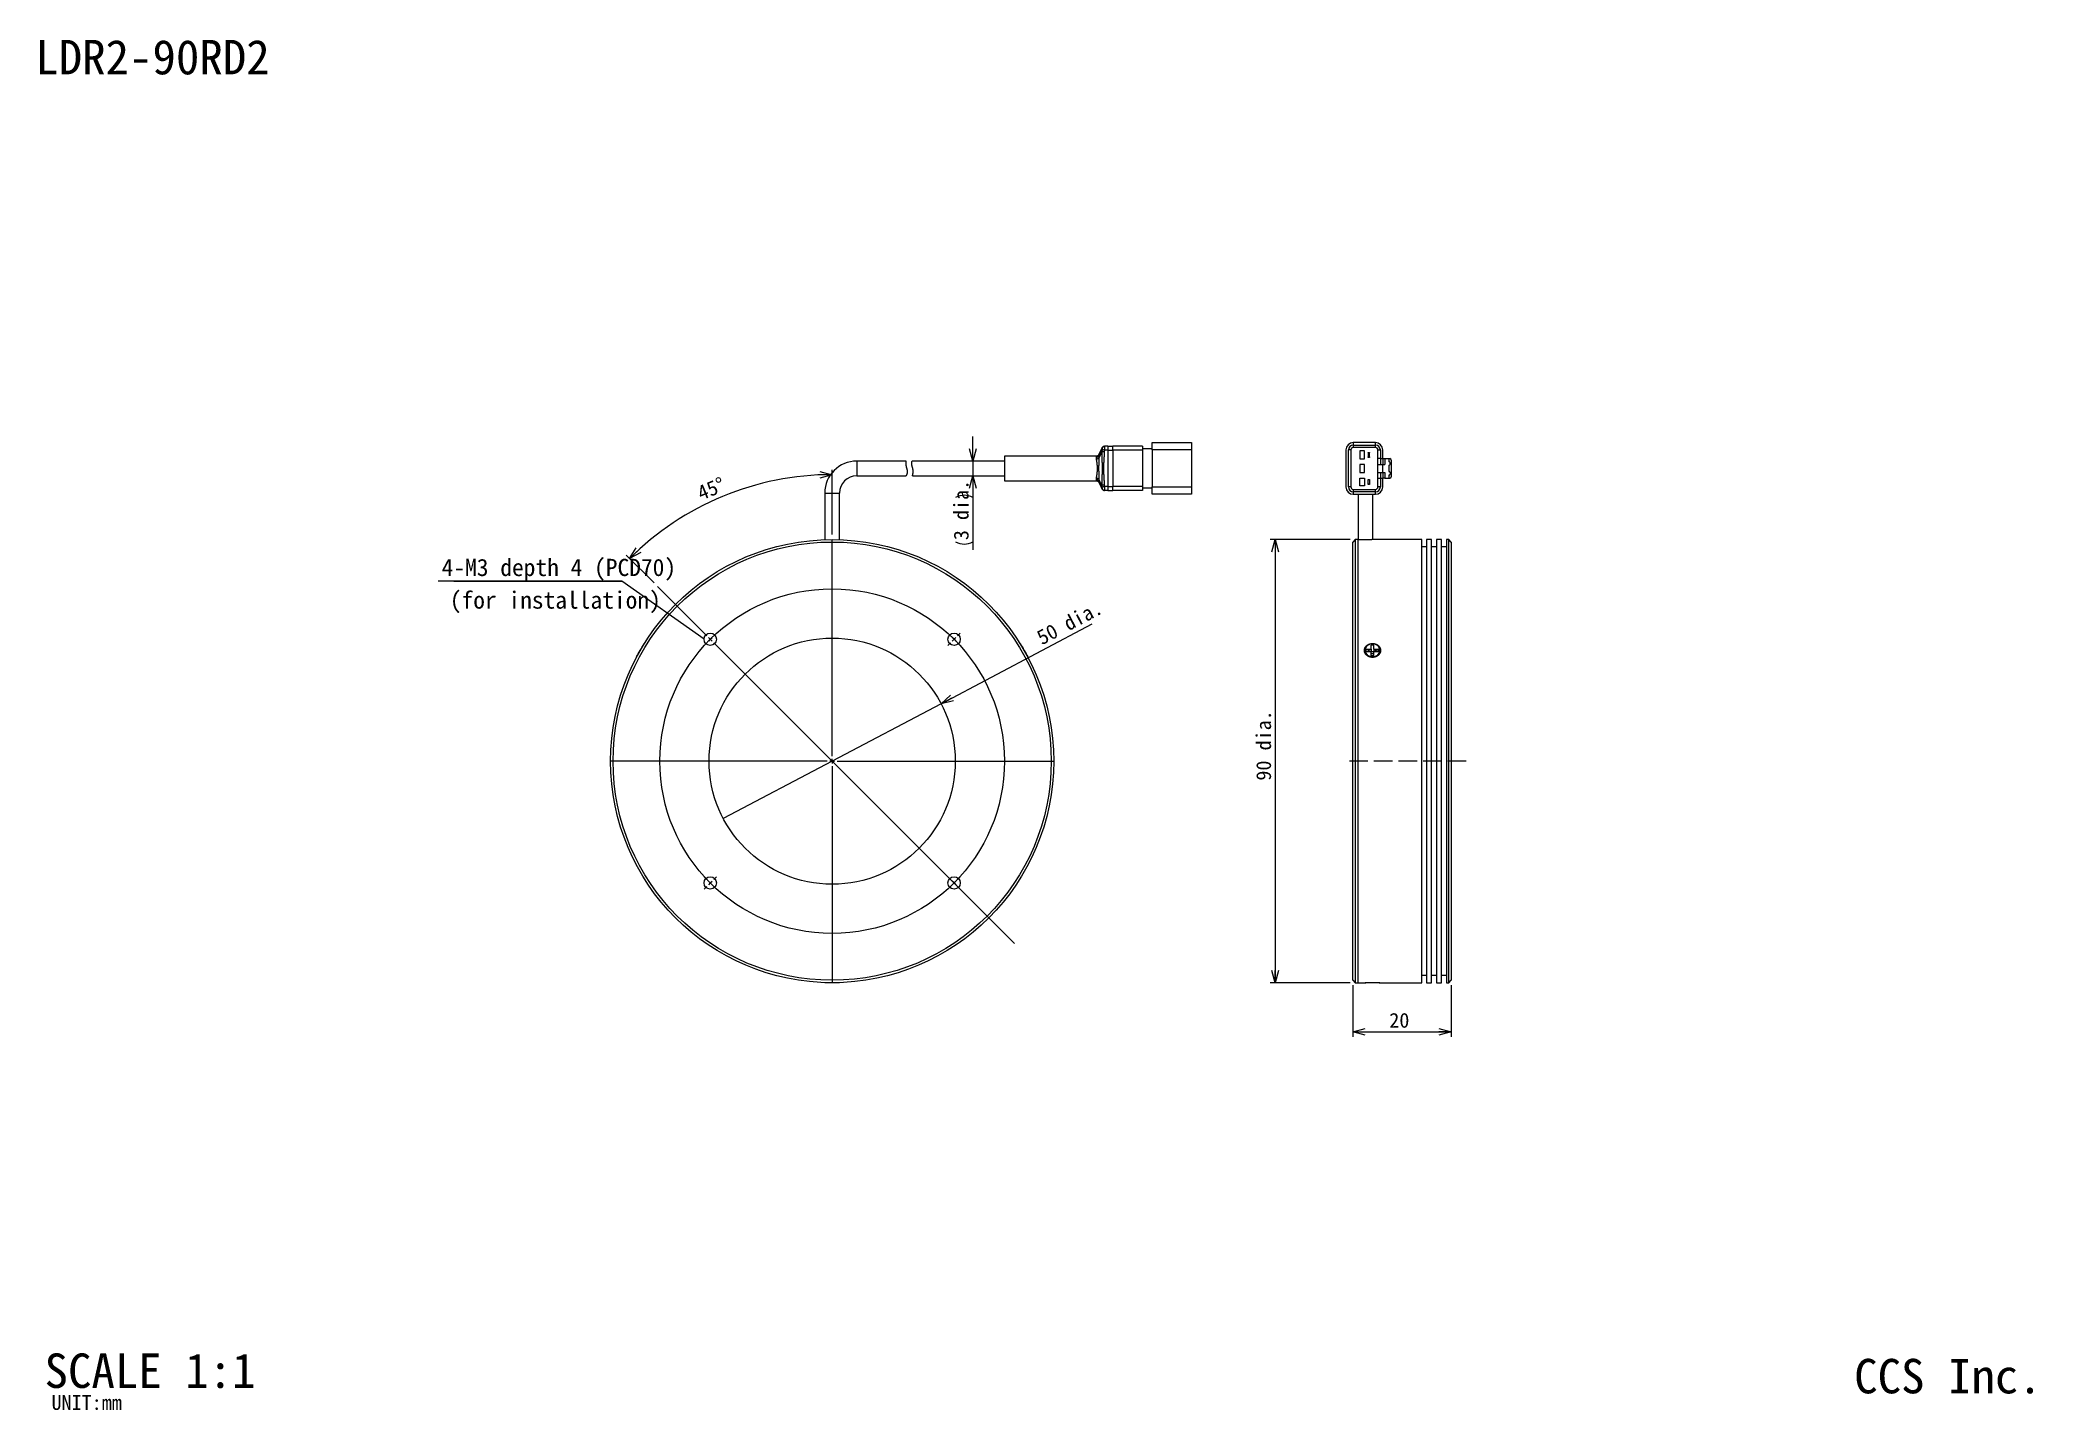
# Model space of a CAD drawing. Extents: x 12 to 417, y 8 to 287.
import ezdxf
from ezdxf.enums import TextEntityAlignment as Align

# ---------------------------------------------------------------- set-up
doc = ezdxf.new("R2010")
doc.units = 0
doc.linetypes.add('DASHED3', pattern=[5, 3.75, -1.25])
doc.layers.get('0').update_dxf_attribs({"linetype": 'continuous', "lineweight": 13})
doc.layers.add('1', color=7, linetype='continuous', lineweight=13)
doc.styles.add('Font_0', font='MS Gothic.ttf')

msp = doc.modelspace()

# ---------------------------------------------------------------- texts
at = {"color": 7, "style": 'Font_0'}
for s, p in [('LDR2-90RD2', (11.45, 279.76)), ('SCALE 1:1', (13.34, 12.96)), ('CCS Inc.', (380.88, 11.86))]:
    msp.add_text(s, height=7, dxfattribs=at).set_placement(p)
at = {"layer": '1', "color": 7, "style": 'Font_0'}
for s, rotation, p in [('45°', 22.5, (145.56, 195.94)), ('3 dia.', 90, (198.01, 185.15)), ('50 dia.', 27.828, (214.5, 166.44)), ('90 dia.', 90, (259.44, 136.31))]:
    msp.add_text(s, height=3, rotation=rotation, dxfattribs=at).set_placement(p, align=Align.TOP_LEFT)
for s, height, p in [('4-M3 depth 4 (PCD70)', 3.5, (93.99, 181.36)), ('(for installation)', 3.5, (95.65, 174.74)), ('20', 3, (286.46, 89.13))]:
    msp.add_text(s, height=height, dxfattribs=at).set_placement(p, align=Align.TOP_LEFT)
at = {"layer": '1', "color": 8, "style": 'Font_0'}
msp.add_text('UNIT:mm', height=3, dxfattribs=at).set_placement((14.75, 11.5), align=Align.TOP_LEFT)

# ---------------------------------------------------------------- linework, layer by layer
at = {"color": 7, "linetype": 'BYBLOCK', "lineweight": -2}
for p, q in [((201.87, 201.22), (201.2, 203.72)), ((202.54, 203.72), (201.87, 201.22)), ((201.87, 201.22), (201.87, 203.72)), ((170.8, 199.07), (173.31, 198.45)), ((173.31, 198.45), (170.81, 198.4)), ((173.31, 198.45), (170.83, 197.73)), ((201.2, 195.72), (201.87, 198.22)), ((201.87, 198.22), (202.54, 195.72)), ((201.87, 198.22), (201.87, 195.72)), ((132.17, 181.41), (133.51, 183.62)), ((132.17, 181.41), (133.97, 183.14)), ((134.44, 182.66), (132.17, 181.41)), ((262.63, 182.77), (263.3, 185.27)), ((263.3, 185.27), (263.97, 182.77)), ((263.3, 185.27), (263.3, 182.77)), ((195.42, 151.94), (197.32, 153.7)), ((195.42, 151.94), (197.63, 153.1)), ((197.94, 152.51), (195.42, 151.94)), ((263.3, 95.27), (262.63, 97.77)), ((263.97, 97.77), (263.3, 95.27)), ((263.3, 95.27), (263.3, 97.77)), ((279.05, 85.27), (281.55, 85.94)), ((281.55, 84.6), (279.05, 85.27)), ((279.05, 85.27), (281.55, 85.27)), ((296.55, 85.94), (299.05, 85.27)), ((299.05, 85.27), (296.55, 84.6)), ((299.05, 85.27), (296.55, 85.27))]:
    msp.add_line(p, q, dxfattribs=at)
at = {"color": 7, "linetype": 'continuous', "lineweight": 15}
for p, q in [((228.17, 203.94), (227.43, 202.45)), ((228.15, 203.13), (227.44, 201.89)), ((228.62, 203.42), (228.57, 203.11)), ((229.31, 203.42), (228.62, 203.42)), ((228.64, 204.22), (228.65, 204.22)), ((229.31, 204.22), (228.65, 204.22)), ((229.31, 204.22), (230.31, 204.22)), ((229.31, 203.42), (229.31, 196.02)), ((229.31, 203.42), (230.31, 203.42)), ((236.31, 204.22), (230.31, 204.22)), ((230.31, 203.42), (230.31, 196.02)), ((236.31, 203.42), (230.31, 203.42)), ((238.31, 203.72), (236.31, 203.72)), ((236.31, 203.42), (236.31, 196.02)), ((238.31, 203.47), (238.31, 204.97)), ((238.31, 204.97), (243.31, 204.97)), ((246.31, 203.47), (238.31, 203.47)), ((238.31, 203.47), (238.31, 195.97)), ((243.31, 204.97), (246.31, 204.97)), ((246.31, 204.97), (246.31, 203.47)), ((246.31, 203.47), (246.31, 195.97)), ((277.65, 203.47), (277.65, 195.97)), ((278.15, 195.97), (278.15, 203.47)), ((278.65, 203.47), (278.15, 203.47)), ((278.65, 203.47), (278.65, 195.97)), ((279.15, 204.97), (279.15, 204.47)), ((283.65, 204.97), (279.15, 204.97)), ((279.15, 204.47), (279.15, 203.97)), ((279.15, 204.47), (283.65, 204.47)), ((283.65, 203.97), (279.15, 203.97)), ((280.45, 203.27), (280.45, 201.67)), ((281.45, 203.27), (280.45, 203.27)), ((281.45, 201.67), (281.45, 203.27)), ((282.15, 202.97), (282.45, 202.97)), ((282.15, 202.87), (282.15, 202.97)), ((282.45, 202.87), (282.15, 202.87)), ((282.15, 202.87), (282.15, 202.07)), ((282.45, 202.97), (282.45, 202.87)), ((282.45, 202.07), (282.45, 202.87)), ((283.65, 204.47), (283.65, 204.97)), ((283.65, 203.97), (283.65, 204.47)), ((284.15, 201.72), (284.15, 203.47)), ((284.15, 203.47), (284.65, 203.47)), ((284.65, 203.47), (284.65, 201.72)), ((285.15, 201.72), (285.15, 203.47)), ((188.31, 201.22), (178.31, 201.22)), ((178.31, 201.22), (178.31, 198.22)), ((208.31, 201.22), (189.53, 201.22)), ((227, 202.22), (208.31, 202.22)), ((208.31, 202.22), (208.31, 197.22)), ((280.45, 201.67), (281.45, 201.67)), ((280.45, 200.52), (280.45, 198.92)), ((281.45, 200.52), (280.45, 200.52)), ((280.45, 198.92), (281.45, 198.92)), ((281.45, 198.92), (281.45, 200.52)), ((282.15, 202.07), (282.45, 202.07)), ((282.15, 201.97), (282.15, 202.07)), ((282.45, 201.97), (282.15, 201.97)), ((282.45, 202.07), (282.45, 201.97)), ((284.05, 200.52), (284.05, 198.92)), ((284.05, 200.52), (285.05, 200.52)), ((284.05, 198.92), (285.05, 198.92)), ((284.65, 201.72), (284.15, 201.72)), ((284.15, 200.52), (284.15, 201.72)), ((284.15, 197.72), (284.15, 198.92)), ((284.65, 201.72), (285.15, 201.72)), ((284.65, 201.72), (284.65, 200.52)), ((284.65, 198.92), (284.65, 197.72)), ((285.05, 200.52), (285.05, 198.92)), ((285.05, 200.52), (285.55, 200.52)), ((285.05, 198.92), (285.55, 198.92)), ((285.15, 201.72), (285.25, 201.72)), ((285.25, 200.52), (285.25, 201.72)), ((285.25, 201.72), (285.55, 201.72)), ((285.25, 197.72), (285.25, 198.92)), ((285.55, 201.72), (285.55, 200.52)), ((285.55, 201.72), (286.35, 201.72)), ((285.55, 198.92), (285.55, 197.72)), ((286.35, 201.72), (286.35, 201.07)), ((286.35, 201.72), (286.55, 201.72)), ((286.45, 201.07), (286.35, 201.07)), ((286.35, 200.37), (286.45, 200.37)), ((286.35, 200.37), (286.35, 199.07)), ((286.35, 199.07), (286.45, 199.07)), ((286.65, 200.57), (286.65, 200.87)), ((286.65, 198.87), (286.65, 198.57)), ((286.85, 201.42), (286.85, 198.02)), ((171.81, 194.72), (171.81, 185.24)), ((171.81, 194.72), (174.81, 194.72)), ((174.81, 185.24), (174.81, 194.72)), ((178.31, 198.22), (188.32, 198.22)), ((189.62, 198.22), (208.31, 198.22)), ((208.31, 197.22), (227, 197.22)), ((227.43, 196.98), (228.17, 195.49)), ((228.18, 195.52), (227.44, 197.19)), ((229.31, 196.02), (228.62, 196.02)), ((228.65, 195.22), (228.64, 195.22)), ((229.31, 195.22), (228.65, 195.22)), ((229.31, 196.02), (230.31, 196.02)), ((229.31, 195.22), (230.31, 195.22)), ((236.31, 196.02), (230.31, 196.02)), ((236.31, 195.22), (230.31, 195.22)), ((238.31, 195.72), (236.31, 195.72)), ((238.31, 194.47), (238.31, 195.97)), ((238.31, 195.97), (246.31, 195.97)), ((243.31, 194.47), (238.31, 194.47)), ((246.31, 194.47), (243.31, 194.47)), ((246.31, 195.97), (246.31, 194.47)), ((278.65, 195.97), (278.15, 195.97)), ((279.15, 195.47), (279.15, 194.97)), ((279.15, 195.47), (283.65, 195.47)), ((279.15, 194.97), (279.15, 194.47)), ((283.65, 194.97), (279.15, 194.97)), ((279.15, 194.47), (283.65, 194.47)), ((280.15, 194.47), (280.15, 185.24)), ((280.45, 197.77), (281.45, 197.77)), ((280.45, 196.17), (280.45, 197.77)), ((281.45, 196.17), (280.45, 196.17)), ((281.45, 197.77), (281.45, 196.17)), ((282.15, 197.47), (282.45, 197.47)), ((282.15, 197.37), (282.15, 197.47)), ((282.45, 197.37), (282.15, 197.37)), ((282.15, 196.57), (282.15, 197.37)), ((282.15, 196.47), (282.15, 196.57)), ((282.15, 196.57), (282.45, 196.57)), ((282.45, 196.47), (282.15, 196.47)), ((282.45, 197.47), (282.45, 197.37)), ((282.45, 197.37), (282.45, 196.57)), ((282.45, 196.57), (282.45, 196.47)), ((283.15, 185.26), (283.15, 194.47)), ((283.65, 194.97), (283.65, 195.47)), ((283.65, 194.47), (283.65, 194.97)), ((284.15, 195.97), (284.15, 197.72)), ((284.15, 197.72), (284.65, 197.72)), ((284.65, 195.97), (284.15, 195.97)), ((284.65, 197.72), (285.15, 197.72)), ((284.65, 197.72), (284.65, 195.97)), ((285.15, 195.97), (285.15, 197.72)), ((285.15, 197.72), (285.25, 197.72)), ((285.55, 197.72), (285.25, 197.72)), ((285.55, 197.72), (286.35, 197.72)), ((286.35, 198.37), (286.35, 197.72)), ((286.45, 198.37), (286.35, 198.37)), ((286.35, 197.72), (286.55, 197.72)), ((279.55, 185.27), (279.05, 184.77)), ((279.05, 95.77), (279.05, 184.77)), ((280.05, 185.27), (279.55, 185.27)), ((279.55, 185.27), (279.55, 95.27)), ((280.05, 185.27), (280.05, 95.27)), ((280.05, 185.24), (280.05, 95.27)), ((281.65, 185.24), (280.05, 185.24)), ((293.05, 185.27), (283.23, 185.27)), ((293.05, 95.27), (293.05, 185.27)), ((294.05, 183.77), (293.05, 183.77)), ((295.05, 185.27), (294.05, 185.27)), ((294.05, 185.27), (294.05, 95.27)), ((295.05, 95.27), (295.05, 185.27)), ((296.05, 183.77), (295.05, 183.77)), ((297.05, 185.27), (296.05, 185.27)), ((296.05, 185.27), (296.05, 95.27)), ((297.05, 95.27), (297.05, 185.27)), ((298.05, 183.77), (297.05, 183.77)), ((298.55, 185.27), (298.05, 185.27)), ((298.05, 185.27), (298.05, 95.27)), ((299.05, 184.77), (298.55, 185.27)), ((298.55, 95.27), (298.55, 185.27)), ((299.05, 184.77), (299.05, 95.77)), ((135.11, 164.05), (135.09, 164.06)), ((211.53, 164.06), (211.51, 164.05)), ((281.55, 162.77), (281.55, 162.72)), ((281.8, 162.98), (282.8, 162.98)), ((281.8, 162.55), (281.8, 162.98)), ((282.67, 162.55), (281.8, 162.98)), ((281.8, 162.55), (282.8, 162.55)), ((283.3, 163.85), (282.8, 163.85)), ((282.8, 162.98), (282.8, 163.85)), ((282.8, 162.98), (282.8, 162.55)), ((282.8, 161.68), (282.8, 162.55)), ((283.3, 162.48), (282.8, 162.48)), ((283.3, 162.05), (282.8, 162.05)), ((283.3, 162.98), (283.3, 163.85)), ((283.3, 162.98), (284.3, 162.98)), ((283.3, 162.98), (283.3, 162.55)), ((283.3, 161.68), (283.3, 162.55)), ((283.3, 162.55), (284.3, 162.55)), ((284.3, 162.98), (283.44, 162.55)), ((284.3, 162.55), (284.3, 162.98)), ((284.55, 162.72), (284.55, 162.77)), ((133.59, 161.47), (133.61, 161.45)), ((213.01, 161.45), (213.03, 161.47)), ((283.3, 161.68), (282.8, 161.68)), ((171.81, 95.29), (171.81, 95.27)), ((173.31, 95.27), (171.81, 95.27)), ((174.81, 95.27), (173.31, 95.27)), ((174.81, 95.27), (174.81, 95.29)), ((279.05, 95.77), (279.55, 95.27)), ((279.55, 95.27), (280.05, 95.27)), ((280.05, 95.27), (281.42, 95.27)), ((284.55, 95.27), (281.55, 95.27)), ((284.7, 95.27), (293.05, 95.27)), ((293.05, 96.77), (294.05, 96.77)), ((294.05, 95.27), (295.05, 95.27)), ((295.05, 96.77), (296.05, 96.77)), ((296.05, 95.27), (297.05, 95.27)), ((297.05, 96.77), (298.05, 96.77)), ((298.05, 95.27), (298.55, 95.27)), ((298.55, 95.27), (299.05, 95.77))]:
    msp.add_line(p, q, dxfattribs=at)
at = {"lineweight": 15}
for points in [[(227.43, 202.47), (227.43, 202.46), (227.43, 202.46), (227.43, 202.45), (227.43, 202.45), (227.42, 202.44), (227.42, 202.43), (227.41, 202.42), (227.4, 202.41), (227.4, 202.4), (227.39, 202.39), (227.38, 202.38), (227.37, 202.37), (227.36, 202.36), (227.35, 202.35), (227.34, 202.35), (227.33, 202.34), (227.32, 202.33), (227.31, 202.32), (227.29, 202.31), (227.28, 202.3), (227.26, 202.29), (227.25, 202.28), (227.23, 202.27), (227.22, 202.26), (227.2, 202.25), (227.18, 202.25), (227.16, 202.24), (227.15, 202.24), (227.13, 202.23), (227.11, 202.23), (227.09, 202.23), (227.07, 202.22), (227.05, 202.22), (227.03, 202.22), (227.01, 202.22), (226.99, 202.22)], [(228.15, 203.13), (228.15, 203.13), (228.15, 203.13), (228.15, 203.14), (228.15, 203.14), (228.14, 203.15), (228.14, 203.16), (228.14, 203.17), (228.14, 203.18), (228.14, 203.19), (228.14, 203.2), (228.14, 203.21), (228.13, 203.22), (228.13, 203.24), (228.13, 203.25), (228.13, 203.27), (228.13, 203.29), (228.14, 203.3), (228.14, 203.32), (228.14, 203.34), (228.14, 203.36), (228.14, 203.38), (228.14, 203.4), (228.15, 203.42), (228.15, 203.45), (228.15, 203.47), (228.16, 203.5), (228.16, 203.52)], [(228.15, 196.3), (228.15, 196.31), (228.15, 196.34), (228.15, 196.38), (228.15, 196.43), (228.15, 196.5), (228.15, 196.58), (228.15, 196.67), (228.15, 196.77), (228.15, 196.87), (228.15, 196.98), (228.15, 197.09), (228.15, 197.21), (228.15, 197.34), (228.16, 197.47), (228.16, 197.61), (228.16, 197.75), (228.17, 197.91), (228.17, 198.07), (228.17, 198.25), (228.18, 198.43), (228.19, 198.62), (228.19, 198.81), (228.2, 199.01), (228.2, 199.21), (228.21, 199.41), (228.21, 199.62), (228.21, 199.82), (228.21, 200.03), (228.2, 200.23), (228.2, 200.42), (228.19, 200.62), (228.19, 200.81), (228.18, 200.99), (228.18, 201.17), (228.17, 201.34), (228.16, 201.51), (228.16, 201.67), (228.16, 201.82), (228.15, 201.96), (228.15, 202.09), (228.15, 202.22), (228.15, 202.34), (228.15, 202.45), (228.15, 202.56), (228.15, 202.66), (228.15, 202.75), (228.15, 202.83), (228.15, 202.91), (228.15, 202.97), (228.15, 203.03), (228.15, 203.07), (228.15, 203.1), (228.15, 203.12), (228.15, 203.13)], [(228.57, 203.11), (228.56, 203.11), (228.54, 203.11), (228.53, 203.11), (228.51, 203.11), (228.5, 203.11), (228.49, 203.11), (228.47, 203.12), (228.46, 203.12), (228.45, 203.12), (228.43, 203.12), (228.42, 203.12), (228.41, 203.12), (228.39, 203.12), (228.38, 203.12), (228.37, 203.12), (228.36, 203.12), (228.34, 203.12), (228.33, 203.12), (228.32, 203.12), (228.31, 203.12), (228.29, 203.12), (228.28, 203.12), (228.27, 203.13), (228.26, 203.13), (228.25, 203.13), (228.24, 203.13), (228.23, 203.13), (228.22, 203.13), (228.21, 203.13), (228.2, 203.13), (228.19, 203.13), (228.18, 203.13), (228.17, 203.13), (228.17, 203.13), (228.16, 203.13), (228.15, 203.13)], [(228.16, 203.52), (228.16, 203.53), (228.16, 203.53), (228.16, 203.54), (228.17, 203.55), (228.17, 203.55), (228.17, 203.56), (228.17, 203.57), (228.17, 203.58), (228.17, 203.59), (228.17, 203.6), (228.17, 203.61), (228.18, 203.62), (228.18, 203.63), (228.18, 203.64), (228.18, 203.65), (228.18, 203.66), (228.18, 203.67), (228.18, 203.67), (228.18, 203.68), (228.18, 203.69), (228.18, 203.7), (228.18, 203.71), (228.18, 203.72), (228.18, 203.73), (228.19, 203.74), (228.19, 203.74), (228.19, 203.75), (228.19, 203.76), (228.19, 203.77), (228.19, 203.78), (228.19, 203.78), (228.19, 203.79), (228.19, 203.8), (228.19, 203.81), (228.19, 203.81), (228.19, 203.82), (228.19, 203.82), (228.19, 203.83), (228.19, 203.84), (228.19, 203.84), (228.19, 203.85), (228.19, 203.85), (228.19, 203.86), (228.19, 203.86), (228.19, 203.87), (228.19, 203.87), (228.19, 203.87), (228.19, 203.88), (228.19, 203.88), (228.18, 203.88), (228.18, 203.89), (228.18, 203.89), (228.18, 203.89), (228.18, 203.89)], [(228.18, 203.92), (228.18, 203.92), (228.18, 203.92), (228.18, 203.92), (228.18, 203.92), (228.18, 203.92), (228.18, 203.92), (228.18, 203.93), (228.18, 203.93), (228.18, 203.93), (228.18, 203.93), (228.18, 203.93), (228.18, 203.93), (228.18, 203.92), (228.18, 203.92), (228.18, 203.92), (228.17, 203.92), (228.17, 203.92), (228.17, 203.92), (228.17, 203.92), (228.17, 203.92), (228.17, 203.92), (228.17, 203.92), (228.17, 203.92), (228.17, 203.93), (228.17, 203.93), (228.17, 203.93), (228.17, 203.93), (228.17, 203.94), (228.17, 203.94), (228.17, 203.94), (228.17, 203.94), (228.17, 203.94), (228.17, 203.94), (228.17, 203.94), (228.17, 203.94), (228.17, 203.94)], [(228.18, 203.92), (228.19, 203.93), (228.19, 203.94), (228.2, 203.96), (228.21, 203.97), (228.22, 203.99), (228.23, 204), (228.24, 204.01), (228.24, 204.03), (228.25, 204.04), (228.26, 204.05), (228.28, 204.06), (228.29, 204.07), (228.3, 204.08), (228.31, 204.1), (228.32, 204.11), (228.34, 204.12), (228.35, 204.12), (228.36, 204.13), (228.38, 204.14), (228.39, 204.15), (228.4, 204.16), (228.42, 204.17), (228.43, 204.17), (228.45, 204.18), (228.46, 204.18), (228.48, 204.19), (228.49, 204.19), (228.51, 204.2), (228.52, 204.2), (228.54, 204.2), (228.56, 204.21), (228.57, 204.21), (228.59, 204.21), (228.6, 204.21), (228.62, 204.21), (228.64, 204.22)], [(228.18, 203.89), (228.18, 203.9), (228.18, 203.9), (228.18, 203.9), (228.18, 203.9), (228.18, 203.9), (228.18, 203.9), (228.18, 203.91), (228.18, 203.91), (228.18, 203.91), (228.18, 203.91), (228.18, 203.91), (228.18, 203.91), (228.18, 203.91), (228.18, 203.91), (228.18, 203.91), (228.18, 203.92), (228.18, 203.92), (228.18, 203.92)], [(228.57, 203.11), (228.56, 202.98), (228.56, 202.83), (228.55, 202.67), (228.54, 202.51), (228.53, 202.33), (228.52, 202.15), (228.51, 201.97), (228.5, 201.78), (228.49, 201.59), (228.48, 201.4), (228.47, 201.2), (228.46, 201.01), (228.45, 200.82), (228.44, 200.62), (228.44, 200.42), (228.43, 200.22), (228.43, 200.02), (228.43, 199.82), (228.43, 199.62), (228.43, 199.42), (228.43, 199.21), (228.44, 199.01), (228.45, 198.8), (228.45, 198.6), (228.46, 198.39), (228.47, 198.19), (228.48, 197.99), (228.49, 197.79), (228.5, 197.6), (228.51, 197.41), (228.52, 197.22), (228.53, 197.03), (228.54, 196.85), (228.55, 196.67), (228.56, 196.49), (228.57, 196.32)], [(228.65, 204.22), (228.65, 204.22), (228.65, 204.22), (228.65, 204.22), (228.65, 204.22), (228.65, 204.21), (228.65, 204.21), (228.65, 204.21), (228.65, 204.21), (228.65, 204.21), (228.65, 204.21), (228.65, 204.21), (228.65, 204.21), (228.65, 204.2), (228.65, 204.2), (228.65, 204.19), (228.65, 204.19), (228.65, 204.18), (228.65, 204.18), (228.65, 204.17), (228.65, 204.16), (228.65, 204.15), (228.65, 204.14), (228.65, 204.13), (228.65, 204.12), (228.65, 204.11), (228.65, 204.1), (228.65, 204.08), (228.65, 204.07), (228.65, 204.06), (228.65, 204.04), (228.65, 204.03), (228.65, 204.01), (228.65, 203.99), (228.65, 203.98), (228.65, 203.96), (228.65, 203.94), (228.65, 203.93), (228.65, 203.91), (228.65, 203.89), (228.65, 203.87), (228.65, 203.85), (228.65, 203.83), (228.65, 203.81), (228.65, 203.79), (228.65, 203.77), (228.64, 203.74), (228.64, 203.72), (228.64, 203.7), (228.64, 203.68), (228.64, 203.66), (228.64, 203.64), (228.64, 203.62), (228.64, 203.6), (228.63, 203.58), (228.63, 203.56), (228.63, 203.55), (228.63, 203.53), (228.63, 203.52), (228.63, 203.5), (228.63, 203.49), (228.63, 203.48), (228.63, 203.47), (228.63, 203.46), (228.62, 203.45), (228.62, 203.44), (228.62, 203.44), (228.62, 203.43), (228.62, 203.42), (228.62, 203.42), (228.62, 203.42), (228.62, 203.42), (228.62, 203.42)], [(229.31, 204.22), (229.31, 204.21), (229.31, 204.21), (229.31, 204.21), (229.31, 204.2), (229.31, 204.2), (229.31, 204.19), (229.31, 204.19), (229.31, 204.18), (229.31, 204.18), (229.31, 204.17), (229.31, 204.16), (229.31, 204.15), (229.31, 204.14), (229.31, 204.13), (229.31, 204.12), (229.31, 204.11), (229.31, 204.1), (229.31, 204.09), (229.31, 204.08), (229.31, 204.07), (229.31, 204.05), (229.31, 204.04), (229.31, 204.03), (229.31, 204.02), (229.31, 204.01), (229.31, 203.99), (229.31, 203.98), (229.31, 203.97), (229.31, 203.95), (229.31, 203.94), (229.31, 203.93), (229.31, 203.91), (229.31, 203.9), (229.31, 203.88), (229.31, 203.86), (229.31, 203.85), (229.31, 203.83), (229.31, 203.81), (229.31, 203.79), (229.31, 203.77), (229.31, 203.75), (229.31, 203.73), (229.31, 203.71), (229.31, 203.69), (229.31, 203.66), (229.31, 203.64), (229.31, 203.62), (229.31, 203.59), (229.31, 203.56), (229.31, 203.54), (229.31, 203.51), (229.31, 203.48), (229.31, 203.45), (229.31, 203.42)], [(230.31, 203.42), (230.31, 203.43), (230.31, 203.45), (230.31, 203.47), (230.31, 203.49), (230.31, 203.5), (230.31, 203.52), (230.31, 203.54), (230.31, 203.56), (230.31, 203.58), (230.31, 203.6), (230.31, 203.62), (230.31, 203.64), (230.31, 203.66), (230.31, 203.68), (230.31, 203.71), (230.31, 203.73), (230.31, 203.75), (230.31, 203.78), (230.31, 203.8), (230.31, 203.82), (230.31, 203.85), (230.31, 203.87), (230.31, 203.89), (230.31, 203.92), (230.31, 203.94), (230.31, 203.96), (230.31, 203.99), (230.31, 204.01), (230.31, 204.03), (230.31, 204.05), (230.31, 204.07), (230.31, 204.09), (230.31, 204.11), (230.31, 204.13), (230.31, 204.14), (230.31, 204.15), (230.31, 204.17), (230.31, 204.18), (230.31, 204.18), (230.31, 204.19), (230.31, 204.2), (230.31, 204.2), (230.31, 204.21), (230.31, 204.21), (230.31, 204.22)], [(236.31, 204.22), (236.31, 204.21), (236.31, 204.21), (236.31, 204.2), (236.31, 204.2), (236.31, 204.19), (236.31, 204.18), (236.31, 204.18), (236.31, 204.17), (236.31, 204.16), (236.31, 204.14), (236.31, 204.13), (236.31, 204.11), (236.31, 204.09), (236.31, 204.07), (236.31, 204.05), (236.31, 204.03), (236.31, 204), (236.31, 203.98), (236.31, 203.95), (236.31, 203.93), (236.31, 203.9), (236.31, 203.87), (236.31, 203.84), (236.31, 203.81), (236.31, 203.78), (236.31, 203.75), (236.31, 203.72), (236.31, 203.69), (236.31, 203.66), (236.31, 203.62), (236.31, 203.59), (236.31, 203.55), (236.31, 203.52), (236.31, 203.49), (236.31, 203.45), (236.31, 203.42)], [(188.31, 201.21), (188.31, 201.21), (188.31, 201.21), (188.31, 201.22), (188.31, 201.22), (188.31, 201.22), (188.31, 201.22), (188.31, 201.22), (188.31, 201.22), (188.31, 201.22), (188.31, 201.21), (188.31, 201.21), (188.31, 201.2), (188.31, 201.19), (188.3, 201.18), (188.3, 201.16), (188.3, 201.15), (188.3, 201.13), (188.3, 201.11), (188.29, 201.1), (188.29, 201.07), (188.29, 201.05), (188.29, 201.03), (188.28, 201), (188.28, 200.97), (188.28, 200.94), (188.28, 200.91), (188.27, 200.87), (188.27, 200.84), (188.27, 200.8), (188.27, 200.76), (188.27, 200.72), (188.27, 200.68), (188.27, 200.64), (188.27, 200.6), (188.28, 200.55), (188.28, 200.51), (188.28, 200.46), (188.29, 200.42), (188.29, 200.37), (188.3, 200.33), (188.3, 200.28), (188.31, 200.23), (188.32, 200.19), (188.33, 200.14), (188.34, 200.1), (188.35, 200.05), (188.36, 200.01), (188.37, 199.96), (188.38, 199.92), (188.4, 199.88), (188.41, 199.83), (188.42, 199.79), (188.43, 199.75), (188.45, 199.72)], [(188.45, 199.72), (188.46, 199.67), (188.47, 199.63), (188.48, 199.58), (188.49, 199.54), (188.5, 199.5), (188.51, 199.45), (188.52, 199.41), (188.53, 199.37), (188.54, 199.32), (188.54, 199.28), (188.55, 199.24), (188.55, 199.2), (188.55, 199.15), (188.55, 199.11), (188.55, 199.07), (188.55, 199.03), (188.55, 198.99), (188.54, 198.95), (188.54, 198.91), (188.53, 198.87), (188.53, 198.83), (188.52, 198.79), (188.51, 198.75), (188.51, 198.72), (188.5, 198.68), (188.49, 198.65), (188.48, 198.61), (188.47, 198.58), (188.46, 198.55), (188.45, 198.52), (188.44, 198.49), (188.43, 198.46), (188.42, 198.44), (188.41, 198.41), (188.4, 198.39), (188.39, 198.36), (188.38, 198.34), (188.37, 198.32), (188.36, 198.31), (188.35, 198.29), (188.34, 198.27), (188.34, 198.26), (188.33, 198.25), (188.33, 198.24), (188.32, 198.24), (188.32, 198.23), (188.32, 198.23), (188.32, 198.23), (188.32, 198.23), (188.32, 198.23), (188.32, 198.23), (188.32, 198.23), (188.32, 198.23), (188.32, 198.23)], [(189.58, 200.12), (189.56, 200.16), (189.55, 200.21), (189.54, 200.25), (189.53, 200.29), (189.52, 200.33), (189.51, 200.38), (189.5, 200.42), (189.49, 200.46), (189.48, 200.5), (189.48, 200.54), (189.48, 200.58), (189.47, 200.62), (189.47, 200.66), (189.47, 200.7), (189.47, 200.73), (189.47, 200.77), (189.47, 200.8), (189.47, 200.83), (189.48, 200.87), (189.48, 200.9), (189.48, 200.93), (189.49, 200.96), (189.49, 200.98), (189.49, 201.01), (189.5, 201.03), (189.5, 201.06), (189.51, 201.08), (189.51, 201.1), (189.51, 201.12), (189.52, 201.13), (189.52, 201.15), (189.52, 201.16), (189.53, 201.17), (189.53, 201.18), (189.53, 201.19), (189.53, 201.2), (189.54, 201.2), (189.54, 201.2), (189.54, 201.21), (189.54, 201.21), (189.54, 201.21), (189.54, 201.2), (189.54, 201.2), (189.53, 201.2), (189.53, 201.2)], [(189.62, 198.23), (189.62, 198.23), (189.62, 198.23), (189.62, 198.22), (189.62, 198.22), (189.61, 198.22), (189.61, 198.22), (189.61, 198.22), (189.62, 198.22), (189.62, 198.23), (189.62, 198.23), (189.62, 198.24), (189.62, 198.25), (189.63, 198.26), (189.63, 198.27), (189.63, 198.29), (189.64, 198.3), (189.64, 198.32), (189.65, 198.34), (189.66, 198.36), (189.66, 198.38), (189.67, 198.41), (189.67, 198.44), (189.68, 198.46), (189.69, 198.49), (189.69, 198.53), (189.7, 198.56), (189.71, 198.59), (189.71, 198.63), (189.72, 198.67), (189.72, 198.71), (189.73, 198.75), (189.73, 198.8), (189.74, 198.84), (189.74, 198.89), (189.74, 198.93), (189.75, 198.98), (189.75, 199.03), (189.75, 199.08), (189.75, 199.13), (189.75, 199.18), (189.75, 199.23), (189.75, 199.28), (189.74, 199.33), (189.74, 199.38), (189.73, 199.43), (189.73, 199.47), (189.72, 199.52), (189.72, 199.57), (189.71, 199.61), (189.7, 199.65), (189.69, 199.7), (189.68, 199.74), (189.67, 199.78), (189.66, 199.82), (189.65, 199.86), (189.64, 199.9), (189.63, 199.94), (189.62, 199.97), (189.61, 200.01), (189.6, 200.04), (189.59, 200.07), (189.58, 200.09), (189.58, 200.12)], [(227.44, 202.24), (227.43, 202.23), (227.42, 202.22), (227.41, 202.2), (227.41, 202.19), (227.4, 202.18), (227.39, 202.17), (227.38, 202.15), (227.37, 202.14), (227.36, 202.13), (227.35, 202.12), (227.34, 202.11), (227.33, 202.1), (227.32, 202.09), (227.31, 202.08), (227.29, 202.07), (227.28, 202.06), (227.27, 202.05), (227.25, 202.04), (227.24, 202.03), (227.23, 202.03), (227.21, 202.02), (227.2, 202.01), (227.18, 202.01), (227.17, 202), (227.15, 201.99), (227.14, 201.99), (227.12, 201.99), (227.1, 201.98), (227.09, 201.98), (227.07, 201.98), (227.06, 201.97), (227.04, 201.97), (227.02, 201.97), (227.01, 201.97), (226.99, 201.97), (226.97, 201.97)], [(226.97, 201.97), (226.98, 202), (226.98, 202.02), (226.98, 202.05), (226.99, 202.07), (226.99, 202.09), (226.99, 202.11), (226.99, 202.13), (226.99, 202.15), (227, 202.16), (227, 202.17), (227, 202.18), (227, 202.18), (227, 202.18), (227, 202.19), (227, 202.19), (227, 202.19), (227, 202.18), (227, 202.18)], [(226.99, 201.64), (226.98, 201.66), (226.98, 201.68), (226.98, 201.7), (226.98, 201.72), (226.97, 201.74), (226.97, 201.76), (226.97, 201.78), (226.97, 201.8), (226.97, 201.82), (226.97, 201.84), (226.97, 201.85), (226.97, 201.87), (226.97, 201.89), (226.97, 201.9), (226.97, 201.92), (226.97, 201.94), (226.97, 201.95), (226.97, 201.97)], [(226.99, 201.64), (227, 201.64), (227.02, 201.64), (227.04, 201.64), (227.05, 201.65), (227.07, 201.65), (227.08, 201.65), (227.1, 201.65), (227.11, 201.66), (227.13, 201.66), (227.14, 201.66), (227.16, 201.67), (227.17, 201.67), (227.19, 201.68), (227.2, 201.69), (227.22, 201.69), (227.23, 201.7), (227.25, 201.71), (227.26, 201.71), (227.27, 201.72), (227.29, 201.73), (227.3, 201.74), (227.31, 201.75), (227.32, 201.75), (227.33, 201.76), (227.35, 201.77), (227.36, 201.78), (227.37, 201.79), (227.38, 201.8), (227.39, 201.81), (227.39, 201.82), (227.4, 201.83), (227.41, 201.84), (227.42, 201.86), (227.43, 201.87), (227.44, 201.88), (227.44, 201.89)], [(226.99, 197.79), (227, 197.86), (227.01, 197.93), (227.02, 197.99), (227.03, 198.06), (227.04, 198.13), (227.05, 198.2), (227.06, 198.28), (227.07, 198.35), (227.08, 198.43), (227.1, 198.51), (227.11, 198.59), (227.12, 198.67), (227.13, 198.76), (227.14, 198.84), (227.15, 198.93), (227.16, 199.02), (227.17, 199.11), (227.18, 199.2), (227.19, 199.29), (227.19, 199.39), (227.19, 199.48), (227.2, 199.57), (227.2, 199.66), (227.2, 199.76), (227.2, 199.85), (227.19, 199.94), (227.19, 200.03), (227.18, 200.12), (227.18, 200.21), (227.17, 200.3), (227.16, 200.39), (227.15, 200.47), (227.15, 200.56), (227.14, 200.64), (227.13, 200.72), (227.12, 200.79), (227.11, 200.86), (227.1, 200.93), (227.09, 200.99), (227.08, 201.06), (227.07, 201.11), (227.06, 201.17), (227.05, 201.22), (227.04, 201.28), (227.03, 201.33), (227.03, 201.37), (227.02, 201.42), (227.01, 201.46), (227.01, 201.5), (227, 201.53), (227, 201.57), (226.99, 201.59), (226.99, 201.62), (226.99, 201.64)], [(227.44, 201.89), (227.44, 201.89), (227.44, 201.88), (227.44, 201.88), (227.44, 201.87), (227.44, 201.86), (227.44, 201.85), (227.44, 201.83), (227.45, 201.82), (227.45, 201.8), (227.45, 201.77), (227.45, 201.75), (227.45, 201.72), (227.45, 201.69), (227.45, 201.66), (227.46, 201.62), (227.46, 201.58), (227.46, 201.53), (227.46, 201.48), (227.46, 201.43), (227.46, 201.38), (227.46, 201.32), (227.46, 201.25), (227.46, 201.19), (227.46, 201.12), (227.46, 201.04), (227.46, 200.96), (227.46, 200.88), (227.45, 200.8), (227.45, 200.71), (227.45, 200.62), (227.44, 200.53), (227.44, 200.44), (227.44, 200.34), (227.43, 200.25), (227.43, 200.15), (227.43, 200.05), (227.42, 199.95), (227.42, 199.86), (227.42, 199.76), (227.42, 199.66), (227.43, 199.56), (227.43, 199.46), (227.43, 199.36), (227.43, 199.26), (227.44, 199.16), (227.44, 199.07), (227.44, 198.97), (227.45, 198.87), (227.45, 198.78), (227.45, 198.68), (227.46, 198.59), (227.46, 198.51), (227.46, 198.42), (227.46, 198.34), (227.46, 198.27), (227.46, 198.19), (227.46, 198.13), (227.46, 198.06), (227.46, 198), (227.46, 197.95), (227.45, 197.89), (227.45, 197.84), (227.45, 197.79), (227.45, 197.75), (227.45, 197.71), (227.44, 197.67), (227.44, 197.63), (227.44, 197.6), (227.44, 197.58), (227.44, 197.56), (227.44, 197.55), (227.44, 197.54)], [(227.44, 202.24), (227.44, 202.24), (227.44, 202.24), (227.44, 202.24), (227.44, 202.23), (227.43, 202.23), (227.43, 202.22), (227.43, 202.21), (227.43, 202.2), (227.43, 202.19), (227.43, 202.18), (227.43, 202.18), (227.43, 202.17), (227.43, 202.15), (227.43, 202.14), (227.43, 202.13), (227.43, 202.12), (227.44, 202.11), (227.44, 202.1), (227.44, 202.08), (227.44, 202.07), (227.44, 202.05), (227.44, 202.04), (227.44, 202.03), (227.44, 202.01), (227.44, 202), (227.44, 201.98), (227.44, 201.97), (227.44, 201.95), (227.44, 201.94), (227.44, 201.93), (227.44, 201.92), (227.44, 201.91), (227.44, 201.9), (227.44, 201.89), (227.44, 201.89), (227.44, 201.89)], [(226.97, 197.46), (226.97, 197.48), (226.97, 197.49), (226.97, 197.51), (226.97, 197.52), (226.97, 197.53), (226.97, 197.55), (226.97, 197.56), (226.97, 197.57), (226.97, 197.58), (226.97, 197.59), (226.97, 197.61), (226.97, 197.62), (226.97, 197.63), (226.97, 197.64), (226.97, 197.66), (226.97, 197.67), (226.97, 197.68), (226.97, 197.69), (226.98, 197.71), (226.98, 197.72), (226.98, 197.73), (226.98, 197.74), (226.98, 197.75), (226.98, 197.76), (226.98, 197.77), (226.99, 197.78), (226.99, 197.79)], [(226.97, 197.46), (226.99, 197.46), (227.01, 197.46), (227.02, 197.46), (227.04, 197.46), (227.06, 197.46), (227.07, 197.45), (227.09, 197.45), (227.1, 197.45), (227.12, 197.45), (227.14, 197.44), (227.15, 197.44), (227.17, 197.43), (227.18, 197.43), (227.2, 197.42), (227.21, 197.41), (227.23, 197.41), (227.24, 197.4), (227.25, 197.39), (227.27, 197.38), (227.28, 197.37), (227.29, 197.36), (227.31, 197.35), (227.32, 197.34), (227.33, 197.33), (227.34, 197.32), (227.35, 197.31), (227.36, 197.3), (227.37, 197.29), (227.38, 197.28), (227.39, 197.26), (227.4, 197.25), (227.41, 197.24), (227.41, 197.23), (227.42, 197.21), (227.43, 197.2), (227.44, 197.19)], [(227, 197.25), (227, 197.25), (227, 197.24), (227, 197.24), (227, 197.24), (227, 197.24), (227, 197.24), (227, 197.24), (227, 197.25), (227, 197.26), (227, 197.27), (227, 197.28), (226.99, 197.3), (226.99, 197.32), (226.99, 197.34), (226.98, 197.37), (226.98, 197.4), (226.98, 197.43), (226.97, 197.46)], [(226.99, 197.79), (227, 197.79), (227.02, 197.79), (227.04, 197.79), (227.05, 197.79), (227.07, 197.78), (227.08, 197.78), (227.1, 197.78), (227.11, 197.77), (227.13, 197.77), (227.14, 197.77), (227.16, 197.76), (227.17, 197.76), (227.19, 197.75), (227.2, 197.74), (227.22, 197.74), (227.23, 197.73), (227.25, 197.72), (227.26, 197.72), (227.27, 197.71), (227.29, 197.7), (227.3, 197.69), (227.31, 197.69), (227.32, 197.68), (227.33, 197.67), (227.35, 197.66), (227.36, 197.65), (227.37, 197.64), (227.38, 197.63), (227.39, 197.62), (227.39, 197.61), (227.4, 197.6), (227.41, 197.59), (227.42, 197.58), (227.43, 197.56), (227.44, 197.55), (227.44, 197.54)], [(227, 197.21), (227.01, 197.21), (227.03, 197.21), (227.04, 197.21), (227.06, 197.21), (227.07, 197.21), (227.09, 197.21), (227.1, 197.2), (227.12, 197.2), (227.13, 197.2), (227.15, 197.2), (227.16, 197.19), (227.18, 197.19), (227.19, 197.18), (227.2, 197.18), (227.22, 197.17), (227.23, 197.16), (227.24, 197.16), (227.26, 197.15), (227.27, 197.14), (227.28, 197.13), (227.29, 197.13), (227.3, 197.12), (227.31, 197.11), (227.32, 197.1), (227.33, 197.09), (227.34, 197.08), (227.35, 197.08), (227.36, 197.07), (227.37, 197.06), (227.37, 197.05), (227.38, 197.05), (227.39, 197.04), (227.39, 197.03), (227.4, 197.03), (227.4, 197.02), (227.41, 197.01), (227.41, 197), (227.42, 197), (227.42, 196.99), (227.42, 196.99), (227.43, 196.98), (227.43, 196.98), (227.43, 196.97), (227.43, 196.97), (227.44, 196.96)], [(227.44, 197.54), (227.44, 197.54), (227.44, 197.54), (227.44, 197.54), (227.44, 197.53), (227.44, 197.53), (227.44, 197.52), (227.44, 197.52), (227.44, 197.51), (227.44, 197.5), (227.44, 197.49), (227.44, 197.49), (227.44, 197.48), (227.44, 197.47), (227.44, 197.46), (227.44, 197.45), (227.44, 197.44), (227.44, 197.43), (227.44, 197.42), (227.44, 197.41), (227.44, 197.4), (227.44, 197.39), (227.44, 197.37), (227.44, 197.36), (227.44, 197.35), (227.44, 197.34), (227.43, 197.32), (227.43, 197.31), (227.43, 197.3), (227.43, 197.29), (227.43, 197.28), (227.43, 197.27), (227.43, 197.26), (227.43, 197.25), (227.43, 197.25), (227.43, 197.24), (227.43, 197.23), (227.43, 197.22), (227.43, 197.21), (227.43, 197.21), (227.43, 197.2), (227.44, 197.2), (227.44, 197.19), (227.44, 197.19), (227.44, 197.19), (227.44, 197.19)], [(227.44, 197.19), (227.44, 197.18), (227.44, 197.18), (227.44, 197.17), (227.44, 197.16), (227.44, 197.15), (227.44, 197.13), (227.44, 197.11), (227.44, 197.1), (227.44, 197.08), (227.44, 197.06), (227.44, 197.05), (227.44, 197.03), (227.44, 197.02), (227.45, 197), (227.45, 196.99), (227.45, 196.98), (227.45, 196.97), (227.45, 196.97), (227.45, 196.96), (227.45, 196.96), (227.45, 196.96), (227.45, 196.96), (227.45, 196.96), (227.45, 196.96), (227.45, 196.97), (227.45, 196.97), (227.45, 196.97)], [(228.16, 195.91), (228.16, 195.94), (228.15, 195.96), (228.15, 195.99), (228.15, 196.01), (228.14, 196.03), (228.14, 196.05), (228.14, 196.07), (228.14, 196.09), (228.14, 196.11), (228.14, 196.13), (228.13, 196.15), (228.13, 196.16), (228.13, 196.18), (228.13, 196.19), (228.13, 196.21), (228.14, 196.22), (228.14, 196.23), (228.14, 196.24), (228.14, 196.26), (228.14, 196.27), (228.14, 196.27), (228.14, 196.28), (228.15, 196.29), (228.15, 196.29), (228.15, 196.3), (228.15, 196.3), (228.15, 196.3)], [(228.57, 196.32), (228.56, 196.32), (228.54, 196.32), (228.53, 196.32), (228.51, 196.32), (228.5, 196.32), (228.49, 196.32), (228.47, 196.32), (228.46, 196.32), (228.45, 196.31), (228.43, 196.31), (228.42, 196.31), (228.41, 196.31), (228.39, 196.31), (228.38, 196.31), (228.37, 196.31), (228.36, 196.31), (228.34, 196.31), (228.33, 196.31), (228.32, 196.31), (228.31, 196.31), (228.29, 196.31), (228.28, 196.31), (228.27, 196.31), (228.26, 196.31), (228.25, 196.3), (228.24, 196.3), (228.23, 196.3), (228.22, 196.3), (228.21, 196.3), (228.2, 196.3), (228.19, 196.3), (228.18, 196.3), (228.17, 196.3), (228.17, 196.3), (228.16, 196.3), (228.15, 196.3)], [(228.18, 195.54), (228.18, 195.54), (228.18, 195.54), (228.18, 195.54), (228.18, 195.54), (228.18, 195.54), (228.18, 195.55), (228.18, 195.55), (228.19, 195.55), (228.19, 195.55), (228.19, 195.56), (228.19, 195.56), (228.19, 195.56), (228.19, 195.57), (228.19, 195.57), (228.19, 195.57), (228.19, 195.58), (228.19, 195.58), (228.19, 195.59), (228.19, 195.59), (228.19, 195.6), (228.19, 195.6), (228.19, 195.61), (228.19, 195.62), (228.19, 195.62), (228.19, 195.63), (228.19, 195.63), (228.19, 195.64), (228.19, 195.65), (228.19, 195.66), (228.19, 195.66), (228.19, 195.67), (228.19, 195.68), (228.19, 195.68), (228.19, 195.69), (228.18, 195.7), (228.18, 195.71), (228.18, 195.72), (228.18, 195.72), (228.18, 195.73), (228.18, 195.74), (228.18, 195.75), (228.18, 195.76), (228.18, 195.77), (228.18, 195.78), (228.18, 195.79), (228.18, 195.8), (228.17, 195.81), (228.17, 195.83), (228.17, 195.84), (228.17, 195.85), (228.17, 195.87), (228.17, 195.88), (228.16, 195.9), (228.16, 195.91)], [(228.18, 195.52), (228.18, 195.52), (228.18, 195.52), (228.18, 195.52), (228.18, 195.52), (228.18, 195.52), (228.18, 195.52), (228.18, 195.52), (228.18, 195.52), (228.18, 195.52), (228.18, 195.52), (228.18, 195.53), (228.18, 195.53), (228.18, 195.53), (228.18, 195.53), (228.18, 195.53), (228.18, 195.53), (228.18, 195.54), (228.18, 195.54)], [(228.64, 195.22), (228.62, 195.22), (228.6, 195.22), (228.59, 195.22), (228.57, 195.22), (228.56, 195.22), (228.54, 195.23), (228.52, 195.23), (228.51, 195.23), (228.49, 195.24), (228.48, 195.24), (228.46, 195.25), (228.45, 195.25), (228.43, 195.26), (228.42, 195.27), (228.4, 195.27), (228.39, 195.28), (228.38, 195.29), (228.36, 195.3), (228.35, 195.31), (228.34, 195.32), (228.32, 195.33), (228.31, 195.34), (228.3, 195.35), (228.29, 195.36), (228.28, 195.37), (228.26, 195.38), (228.25, 195.39), (228.24, 195.41), (228.24, 195.42), (228.23, 195.43), (228.22, 195.45), (228.21, 195.46), (228.2, 195.47), (228.19, 195.49), (228.19, 195.5), (228.18, 195.52)], [(228.57, 196.32), (228.57, 196.32), (228.57, 196.31), (228.57, 196.3), (228.57, 196.29), (228.57, 196.28), (228.57, 196.26), (228.58, 196.25), (228.58, 196.23), (228.58, 196.22), (228.58, 196.2), (228.59, 196.18), (228.59, 196.16), (228.59, 196.14), (228.6, 196.12), (228.6, 196.1), (228.61, 196.07), (228.61, 196.05), (228.62, 196.02)], [(228.62, 196.02), (228.62, 196.02), (228.62, 196.01), (228.62, 196.01), (228.62, 196.01), (228.62, 196.01), (228.62, 196.01), (228.62, 196), (228.62, 196), (228.62, 195.99), (228.62, 195.98), (228.63, 195.98), (228.63, 195.97), (228.63, 195.96), (228.63, 195.95), (228.63, 195.93), (228.63, 195.92), (228.63, 195.91), (228.63, 195.89), (228.63, 195.88), (228.63, 195.86), (228.64, 195.84), (228.64, 195.82), (228.64, 195.8), (228.64, 195.78), (228.64, 195.76), (228.64, 195.74), (228.64, 195.72), (228.64, 195.7), (228.64, 195.68), (228.65, 195.66), (228.65, 195.64), (228.65, 195.63), (228.65, 195.61), (228.65, 195.59), (228.65, 195.57), (228.65, 195.55), (228.65, 195.54), (228.65, 195.52), (228.65, 195.5), (228.65, 195.49), (228.65, 195.47), (228.65, 195.45), (228.65, 195.44), (228.65, 195.42), (228.65, 195.41), (228.65, 195.39), (228.65, 195.38), (228.65, 195.37), (228.66, 195.35), (228.66, 195.34), (228.66, 195.33), (228.66, 195.32), (228.66, 195.31), (228.66, 195.3), (228.65, 195.29), (228.65, 195.28), (228.65, 195.27), (228.65, 195.26), (228.65, 195.25), (228.65, 195.25), (228.65, 195.24), (228.65, 195.24), (228.65, 195.23), (228.65, 195.23), (228.65, 195.23), (228.65, 195.22), (228.65, 195.22), (228.65, 195.22), (228.65, 195.22), (228.65, 195.22), (228.65, 195.22), (228.65, 195.22), (228.65, 195.22), (228.65, 195.22), (228.65, 195.22), (228.65, 195.22), (228.65, 195.22), (228.65, 195.22), (228.65, 195.22), (228.65, 195.22), (228.65, 195.22)], [(229.31, 196.02), (229.31, 195.98), (229.31, 195.95), (229.31, 195.92), (229.31, 195.89), (229.31, 195.87), (229.31, 195.84), (229.31, 195.82), (229.31, 195.79), (229.31, 195.77), (229.31, 195.74), (229.31, 195.72), (229.31, 195.7), (229.31, 195.68), (229.31, 195.66), (229.31, 195.64), (229.31, 195.62), (229.31, 195.6), (229.31, 195.58), (229.31, 195.57), (229.31, 195.55), (229.31, 195.53), (229.31, 195.52), (229.31, 195.5), (229.31, 195.49), (229.31, 195.48), (229.31, 195.46), (229.31, 195.45), (229.31, 195.44), (229.31, 195.42), (229.31, 195.41), (229.31, 195.4), (229.31, 195.39), (229.31, 195.38), (229.31, 195.37), (229.31, 195.35), (229.31, 195.34), (229.31, 195.33), (229.31, 195.32), (229.31, 195.31), (229.31, 195.3), (229.31, 195.29), (229.31, 195.28), (229.31, 195.27), (229.31, 195.26), (229.31, 195.26), (229.31, 195.25), (229.31, 195.24), (229.31, 195.24), (229.31, 195.23), (229.31, 195.23), (229.31, 195.23), (229.31, 195.22), (229.31, 195.22), (229.31, 195.22)], [(230.31, 195.22), (230.31, 195.22), (230.31, 195.22), (230.31, 195.22), (230.31, 195.22), (230.31, 195.22), (230.31, 195.22), (230.31, 195.23), (230.31, 195.23), (230.31, 195.23), (230.31, 195.24), (230.31, 195.24), (230.31, 195.25), (230.31, 195.26), (230.31, 195.27), (230.31, 195.27), (230.31, 195.28), (230.31, 195.29), (230.31, 195.3), (230.31, 195.32), (230.31, 195.33), (230.31, 195.34), (230.31, 195.36), (230.31, 195.38), (230.31, 195.39), (230.31, 195.41), (230.31, 195.43), (230.31, 195.46), (230.31, 195.48), (230.31, 195.51), (230.31, 195.53), (230.31, 195.56), (230.31, 195.59), (230.31, 195.62), (230.31, 195.65), (230.31, 195.68), (230.31, 195.71), (230.31, 195.74), (230.31, 195.78), (230.31, 195.81), (230.31, 195.84), (230.31, 195.88), (230.31, 195.91), (230.31, 195.95), (230.31, 195.98), (230.31, 196.02)], [(236.31, 196.02), (236.31, 195.98), (236.31, 195.95), (236.31, 195.91), (236.31, 195.88), (236.31, 195.84), (236.31, 195.81), (236.31, 195.77), (236.31, 195.74), (236.31, 195.71), (236.31, 195.68), (236.31, 195.65), (236.31, 195.62), (236.31, 195.59), (236.31, 195.56), (236.31, 195.53), (236.31, 195.5), (236.31, 195.48), (236.31, 195.45), (236.31, 195.43), (236.31, 195.4), (236.31, 195.38), (236.31, 195.36), (236.31, 195.34), (236.31, 195.32), (236.31, 195.31), (236.31, 195.29), (236.31, 195.28), (236.31, 195.27), (236.31, 195.26), (236.31, 195.25), (236.31, 195.24), (236.31, 195.24), (236.31, 195.23), (236.31, 195.22), (236.31, 195.22), (236.31, 195.22)], [(283.23, 185.26), (283.24, 185.26), (283.24, 185.26), (283.24, 185.26), (283.24, 185.26), (283.24, 185.26), (283.24, 185.26), (283.24, 185.26), (283.24, 185.26), (283.23, 185.26), (283.22, 185.26), (283.21, 185.26), (283.2, 185.26), (283.19, 185.26), (283.17, 185.26), (283.15, 185.26), (283.13, 185.26), (283.11, 185.26), (283.09, 185.26), (283.06, 185.26), (283.03, 185.26), (283, 185.26), (282.97, 185.26), (282.93, 185.26), (282.9, 185.25), (282.86, 185.25), (282.82, 185.25), (282.78, 185.25), (282.74, 185.25), (282.69, 185.25), (282.65, 185.25), (282.6, 185.25), (282.55, 185.25), (282.5, 185.25), (282.46, 185.24), (282.41, 185.24), (282.36, 185.24), (282.31, 185.24), (282.27, 185.24), (282.22, 185.24), (282.17, 185.24), (282.13, 185.24), (282.08, 185.24), (282.04, 185.24), (282, 185.24), (281.95, 185.24), (281.91, 185.24), (281.87, 185.24), (281.83, 185.24), (281.8, 185.24), (281.76, 185.24), (281.73, 185.24), (281.7, 185.24), (281.67, 185.24), (281.65, 185.24)], [(281.43, 162.99), (281.44, 163.04), (281.45, 163.08), (281.47, 163.13), (281.48, 163.18), (281.5, 163.22), (281.52, 163.27), (281.54, 163.32), (281.56, 163.36), (281.59, 163.41), (281.61, 163.45), (281.64, 163.49), (281.67, 163.53), (281.71, 163.58), (281.74, 163.62), (281.78, 163.65), (281.82, 163.69), (281.86, 163.73), (281.9, 163.76), (281.95, 163.8), (281.99, 163.83), (282.04, 163.86), (282.09, 163.89), (282.14, 163.92), (282.19, 163.95), (282.24, 163.98), (282.3, 164), (282.35, 164.02), (282.41, 164.05), (282.47, 164.06), (282.52, 164.08), (282.58, 164.1), (282.64, 164.11), (282.7, 164.12), (282.76, 164.13), (282.82, 164.14), (282.89, 164.15), (282.95, 164.15), (283.01, 164.15), (283.07, 164.15), (283.14, 164.15), (283.2, 164.15), (283.26, 164.14), (283.32, 164.14), (283.38, 164.13), (283.44, 164.12), (283.5, 164.1), (283.56, 164.09), (283.62, 164.07), (283.68, 164.05), (283.74, 164.03), (283.8, 164.01), (283.85, 163.98), (283.91, 163.96), (283.96, 163.93), (284.01, 163.9), (284.06, 163.87), (284.11, 163.83), (284.16, 163.8), (284.2, 163.76), (284.25, 163.73), (284.29, 163.69), (284.33, 163.65), (284.37, 163.61), (284.41, 163.56), (284.44, 163.52), (284.47, 163.48), (284.5, 163.43), (284.53, 163.38), (284.56, 163.34), (284.58, 163.29), (284.61, 163.24), (284.63, 163.19), (284.64, 163.14), (284.66, 163.09), (284.67, 163.04), (284.68, 162.99), (284.69, 162.93), (284.7, 162.88), (284.7, 162.83), (284.7, 162.78), (284.7, 162.73), (284.7, 162.67), (284.69, 162.62), (284.69, 162.57), (284.68, 162.52), (284.67, 162.47), (284.65, 162.42), (284.64, 162.37), (284.62, 162.32), (284.6, 162.27), (284.57, 162.22), (284.55, 162.17), (284.52, 162.12), (284.49, 162.08), (284.46, 162.03), (284.43, 161.99), (284.4, 161.95), (284.36, 161.9), (284.32, 161.86), (284.28, 161.82), (284.24, 161.78), (284.2, 161.75), (284.15, 161.71), (284.11, 161.68), (284.06, 161.64), (284.01, 161.61), (283.96, 161.58), (283.91, 161.55), (283.85, 161.53), (283.8, 161.5), (283.74, 161.48), (283.69, 161.46), (283.63, 161.44), (283.57, 161.42), (283.51, 161.4), (283.45, 161.39), (283.39, 161.38), (283.33, 161.37), (283.27, 161.36), (283.21, 161.35), (283.15, 161.35), (283.09, 161.35), (283.02, 161.35), (282.96, 161.35), (282.9, 161.35), (282.84, 161.36), (282.77, 161.37), (282.71, 161.38), (282.65, 161.39), (282.59, 161.4), (282.53, 161.42), (282.47, 161.44), (282.41, 161.46), (282.36, 161.48), (282.3, 161.5), (282.25, 161.53), (282.19, 161.56), (282.14, 161.59), (282.09, 161.62), (282.04, 161.65), (281.99, 161.69), (281.94, 161.72), (281.9, 161.76), (281.85, 161.8), (281.81, 161.84), (281.77, 161.88), (281.73, 161.92), (281.7, 161.96), (281.66, 162.01), (281.63, 162.05), (281.6, 162.1), (281.57, 162.14), (281.55, 162.19), (281.52, 162.24), (281.5, 162.28), (281.48, 162.33), (281.46, 162.38), (281.45, 162.43), (281.44, 162.47), (281.43, 162.52), (281.42, 162.56), (281.41, 162.61), (281.41, 162.66), (281.41, 162.7), (281.41, 162.75), (281.41, 162.79), (281.41, 162.83), (281.41, 162.88), (281.42, 162.92), (281.42, 162.96), (281.43, 162.99)], [(281.42, 95.27), (281.42, 95.27), (281.42, 95.27), (281.43, 95.27), (281.43, 95.27), (281.43, 95.27), (281.43, 95.27), (281.44, 95.27), (281.45, 95.27), (281.45, 95.27), (281.47, 95.27), (281.48, 95.27), (281.49, 95.27), (281.51, 95.27), (281.53, 95.27), (281.55, 95.27), (281.57, 95.27), (281.6, 95.27), (281.63, 95.27), (281.65, 95.27), (281.68, 95.27), (281.71, 95.28), (281.74, 95.28), (281.78, 95.28), (281.81, 95.28), (281.84, 95.28), (281.87, 95.28), (281.9, 95.28)], [(281.9, 95.28), (281.94, 95.28), (281.99, 95.28), (282.03, 95.28), (282.07, 95.28), (282.12, 95.29), (282.17, 95.29), (282.22, 95.29), (282.27, 95.29), (282.32, 95.29), (282.37, 95.29), (282.42, 95.29), (282.48, 95.29), (282.53, 95.29), (282.59, 95.29), (282.65, 95.29), (282.71, 95.29), (282.77, 95.29), (282.83, 95.29), (282.89, 95.29), (282.95, 95.29), (283.01, 95.29), (283.07, 95.29), (283.14, 95.29), (283.2, 95.29), (283.26, 95.29), (283.32, 95.29), (283.38, 95.29), (283.44, 95.29), (283.51, 95.29), (283.57, 95.29), (283.62, 95.29), (283.68, 95.29), (283.74, 95.29), (283.8, 95.29), (283.85, 95.29), (283.91, 95.29), (283.96, 95.29), (284.01, 95.28), (284.06, 95.28), (284.11, 95.28), (284.16, 95.28), (284.21, 95.28), (284.25, 95.28), (284.29, 95.28), (284.33, 95.28), (284.37, 95.28), (284.4, 95.28), (284.44, 95.27), (284.47, 95.27), (284.5, 95.27), (284.53, 95.27), (284.55, 95.27), (284.58, 95.27), (284.6, 95.27), (284.62, 95.27), (284.64, 95.27), (284.65, 95.27), (284.67, 95.27), (284.68, 95.27), (284.69, 95.27), (284.7, 95.27), (284.7, 95.27), (284.71, 95.27), (284.71, 95.27), (284.71, 95.27), (284.71, 95.27), (284.71, 95.27), (284.71, 95.27), (284.71, 95.27), (284.7, 95.27), (284.7, 95.27), (284.7, 95.27)]]:
    msp.add_lwpolyline(points, dxfattribs=at)
at = {"color": 7, "linetype": 'continuous', "lineweight": 15}
for points in [[(228.18, 203.92), (227.81, 203.09), (227.44, 202.24)], [(227.45, 202.46), (227.45, 202.44), (227.44, 202.24), (227.44, 202.24), (227.44, 202.24)], [(228.62, 203.42), (228.55, 203.43), (228.47, 203.45), (228.4, 203.47), (228.34, 203.48), (228.28, 203.49), (228.23, 203.51), (228.19, 203.51), (228.16, 203.52)], [(228.15, 196.3), (227.81, 196.89), (227.44, 197.54)], [(228.62, 196.02), (228.55, 196), (228.47, 195.98), (228.4, 195.97), (228.34, 195.95), (228.28, 195.94), (228.23, 195.93), (228.19, 195.92), (228.16, 195.91)], [(228.17, 195.49), (228.18, 195.51), (228.18, 195.52), (228.18, 195.52), (228.18, 195.52)], [(133.59, 161.47), (133.6, 161.48), (133.66, 161.58), (133.77, 161.78), (133.93, 162.06), (134.13, 162.4), (134.34, 162.77)], [(134.34, 162.77), (134.55, 163.13), (134.75, 163.47), (134.91, 163.75), (135.02, 163.95), (135.08, 164.05), (135.09, 164.06)], [(211.53, 164.06), (211.54, 164.05), (211.6, 163.95), (211.72, 163.75), (211.88, 163.47), (212.07, 163.13), (212.28, 162.77)], [(212.28, 162.77), (212.49, 162.4), (212.69, 162.06), (212.85, 161.78), (212.96, 161.58), (213.02, 161.48), (213.03, 161.47)], [(281.55, 162.77), (281.61, 162.4), (281.79, 162.06), (282.07, 161.78), (282.43, 161.58), (282.84, 161.48), (283.27, 161.48), (283.68, 161.58), (284.04, 161.78), (284.32, 162.06), (284.49, 162.4), (284.55, 162.77), (284.49, 163.13), (284.32, 163.47), (284.04, 163.75), (283.68, 163.95), (283.27, 164.05), (282.84, 164.05), (282.43, 163.95), (282.07, 163.75), (281.79, 163.47), (281.61, 163.13), (281.55, 162.77)]]:
    msp.add_lwpolyline(points, dxfattribs=at)
at = {"color": 7, "lineweight": 15}
for centre, radius in [((173.31, 140.27), 45), ((173.31, 140.27), 44.5), ((148.56, 165.01), 1.25), ((198.06, 165.01), 1.25), ((173.31, 140.27), 25), ((148.56, 115.52), 1.25), ((198.06, 115.52), 1.25)]:
    msp.add_circle(centre, radius, dxfattribs=at)
for centre, radius, start, end in [((228.62, 203.72), 0.5, 90, 153.5039), ((228.65, 203.72), 0.497, 90.0939, 159.4538), ((279.15, 203.47), 1.5, 90, 180), ((279.15, 203.47), 1, 90, 180), ((279.15, 203.47), 0.5, 90, 180), ((283.65, 203.47), 1.5, 0, 90), ((283.65, 203.47), 1, 0, 90), ((283.65, 203.47), 0.5, 0, 90), ((178.31, 194.72), 6.5, 90, 180), ((286.45, 200.87), 0.2, 0, 90), ((286.45, 200.57), 0.2, -90, 0), ((286.45, 198.87), 0.2, 0, 90), ((286.45, 198.57), 0.2, -90, 0), ((286.55, 201.42), 0.3, 0, 90), ((178.31, 194.72), 3.5, 90, 180), ((228.62, 195.72), 0.5, -153.515, -90), ((228.65, 195.71), 0.497, -159.4538, -90.0933), ((279.15, 195.97), 1.5, 180, 270), ((279.15, 195.97), 1, 180, 270), ((279.15, 195.97), 0.5, 180, 270), ((283.65, 195.97), 1.5, -90, 0), ((283.65, 195.97), 1, -90, 0), ((283.65, 195.97), 0.5, -90, 0), ((286.55, 198.02), 0.3, -90, 0), ((283.05, 162.88), 1.51, -173.723, -6.277)]:
    msp.add_arc(centre, radius, start, end, dxfattribs=at)
at = {"layer": '1', "lineweight": 13}
for p, q in [((201.87, 201.22), (201.87, 206.22)), ((173.31, 186.27), (173.31, 199.45)), ((201.87, 201.22), (201.87, 198.22)), ((201.87, 198.22), (201.87, 183.2)), ((278.55, 185.27), (262.3, 185.27)), ((263.3, 185.27), (263.3, 95.27)), ((137.13, 176.45), (131.46, 182.12)), ((195.42, 151.94), (226.1, 168.13)), ((195.42, 151.94), (151.2, 128.6)), ((278.55, 95.27), (262.3, 95.27)), ((279.05, 94.77), (279.05, 84.27)), ((299.05, 94.77), (299.05, 84.27)), ((279.05, 85.27), (299.05, 85.27))]:
    msp.add_line(p, q, dxfattribs=at)
at = {"layer": '1', "color": 7, "lineweight": 13}
for p, q in [((173.31, 141.27), (173.31, 185.27)), ((130.56, 176.84), (93.27, 176.84)), ((96.48, 176.84), (130.56, 176.84)), ((130.56, 176.84), (96.48, 176.84)), ((96.48, 176.84), (130.56, 176.84)), ((130.56, 176.84), (96.48, 176.84)), ((96.48, 176.84), (130.56, 176.84)), ((147.31, 165.01), (130.56, 176.84)), ((147.86, 165.72), (137.83, 175.74)), ((149.27, 165.72), (149.8, 166.25)), ((197.35, 165.72), (196.82, 166.25)), ((198.77, 165.72), (199.3, 166.25)), ((147.86, 164.31), (147.33, 163.78)), ((148.56, 165.01), (148.21, 165.37)), ((148.56, 165.01), (148.21, 164.66)), ((148.56, 165.01), (148.92, 165.37)), ((148.56, 165.01), (148.92, 164.66)), ((149.27, 164.31), (210.35, 103.23)), ((197.35, 164.31), (196.82, 163.78)), ((198.06, 165.01), (197.71, 165.37)), ((198.06, 165.01), (197.71, 164.66)), ((198.06, 165.01), (198.41, 165.37)), ((198.06, 165.01), (198.41, 164.66)), ((198.77, 164.31), (199.3, 163.78)), ((172.31, 140.27), (128.31, 140.27)), ((173.31, 140.27), (172.81, 140.27)), ((173.31, 140.27), (173.31, 140.77)), ((173.31, 140.27), (173.31, 139.77)), ((173.31, 140.27), (173.81, 140.27)), ((173.31, 139.27), (173.31, 95.27)), ((174.31, 140.27), (218.31, 140.27)), ((147.86, 116.22), (147.33, 116.75)), ((147.86, 114.81), (147.33, 114.28)), ((148.56, 115.52), (148.21, 115.87)), ((148.56, 115.52), (148.21, 115.16)), ((148.56, 115.52), (148.92, 115.87)), ((148.56, 115.52), (148.92, 115.16)), ((149.27, 116.22), (149.8, 116.75)), ((149.27, 114.81), (149.8, 114.28)), ((197.35, 116.22), (196.82, 116.75)), ((197.35, 114.81), (196.82, 114.28)), ((198.06, 115.52), (197.71, 115.87)), ((198.06, 115.52), (197.71, 115.16)), ((198.06, 115.52), (198.41, 115.87)), ((198.06, 115.52), (198.41, 115.16)), ((198.77, 116.22), (199.3, 116.75)), ((198.77, 114.81), (199.3, 114.28))]:
    msp.add_line(p, q, dxfattribs=at)
at = {"layer": '1', "linetype": 'DASHED3', "lineweight": 0}
msp.add_line((302.1, 140.27), (277.34, 140.27), dxfattribs=at)
at = {"layer": '1', "lineweight": 0}
msp.add_circle((173.31, 140.27), 35, dxfattribs=at)
at = {"layer": '1', "lineweight": 13}
for centre, radius, start, end in [((173.31, 140.27), 58.19, 90, 135), ((200.13, 190.36), 3.9, 63.4349, 116.5651), ((200.13, 188.27), 3.9, -116.5651, -63.4349)]:
    msp.add_arc(centre, radius, start, end, dxfattribs=at)

msp.set_redraw_order([(e.dxf.handle, doc.entitydb.next_handle()) for e in msp.query("TEXT MTEXT ATTDEF DIMENSION ARC_DIMENSION")])  # texts and dimensions are drawn at this point

doc.saveas('drawing.dxf')
